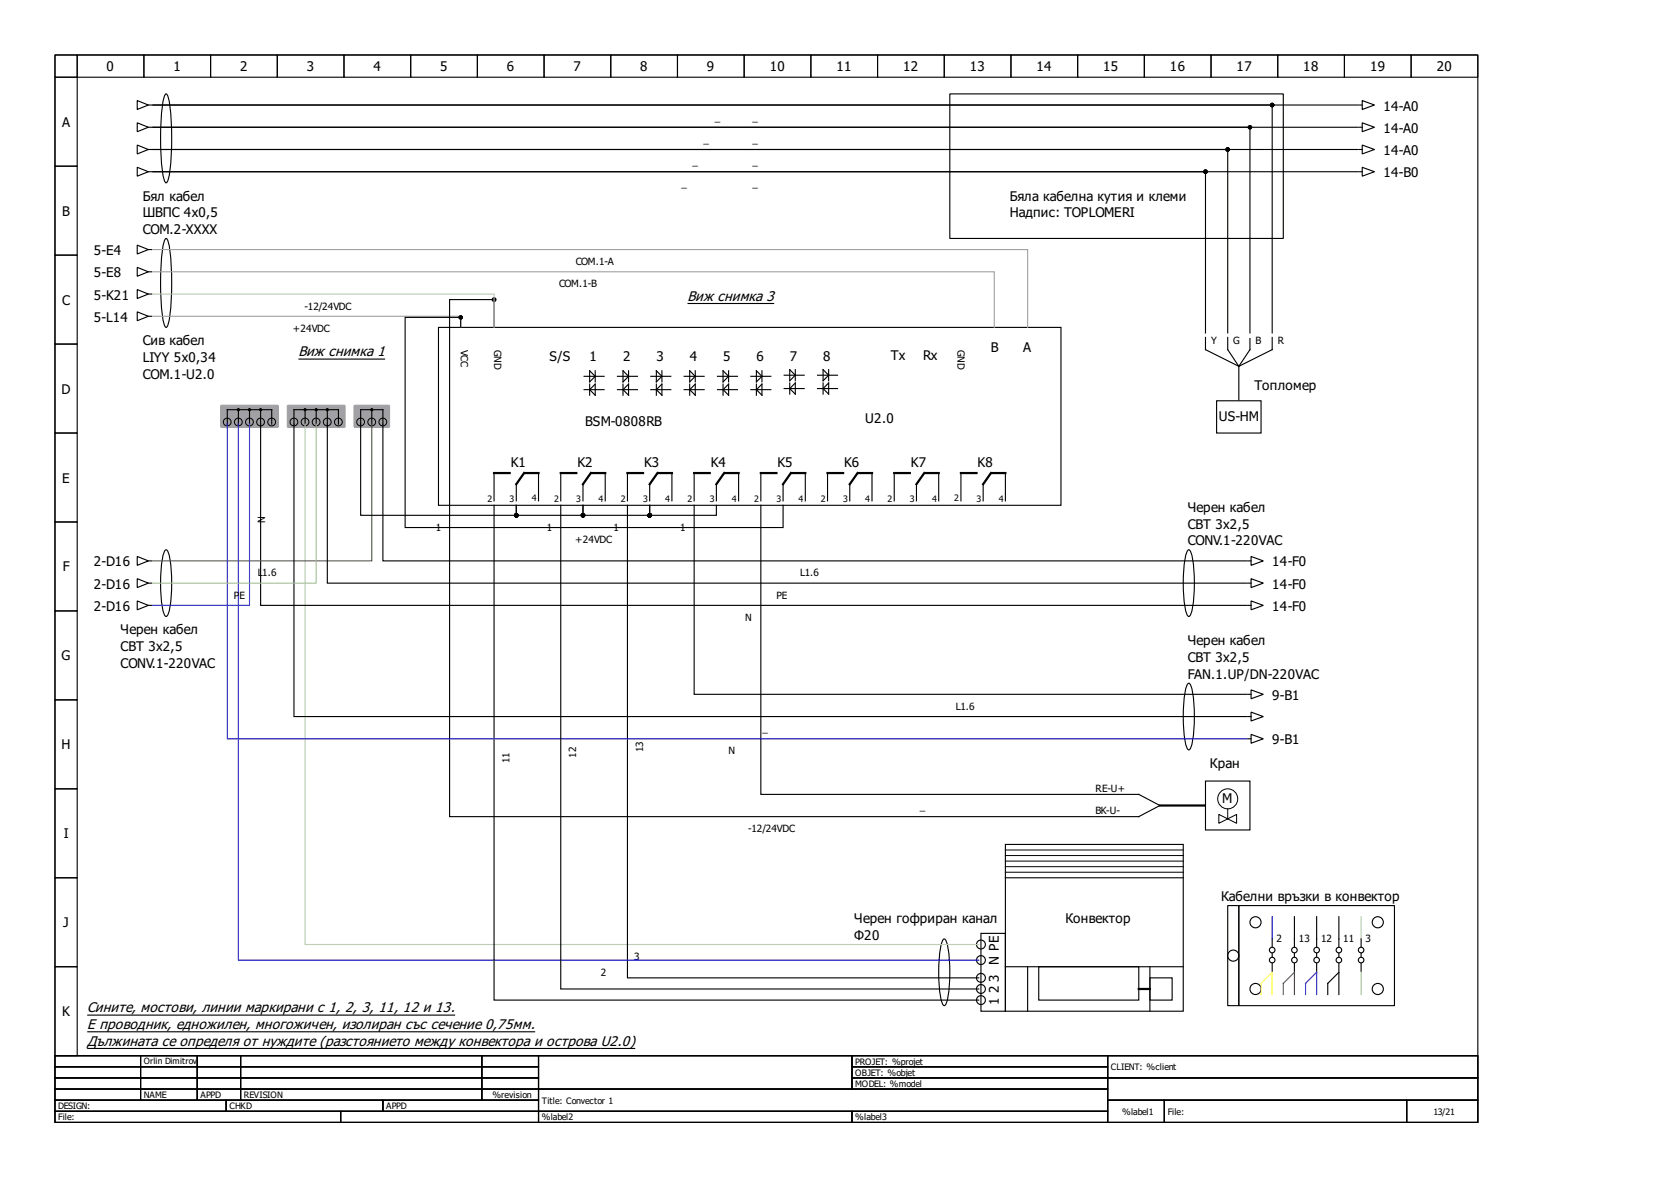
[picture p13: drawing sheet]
<svg xmlns="http://www.w3.org/2000/svg" width="297mm" height="210mm" viewBox="0 0 297 210" stroke-linecap="round" stroke-linejoin="round" font-family="sans-serif">
<defs><g id="words">
<g font-size="2.5">
<text x="122.4" y="53.5">Виж снимка 3</text>
<text x="53.1" y="63.4">Виж снимка 1</text>
<text x="15.5" y="180.2">Сините, мостови, линии маркирани с 1, 2, 3, 11, 12 и 13.</text>
<text x="15.5" y="183.2">Е проводник, едножилен, многожичен, изолиран със сечение 0,75мм.</text>
<text x="15.5" y="186.2">Дължината се определя от нуждите (разстоянието между конвектора и острова U2.0)</text>
</g>
<g font-size="2.4">
<text x="19" y="12.7">0</text>
<text x="30.9" y="12.7">1</text>
<text x="42.7" y="12.7">2</text>
<text x="54.6" y="12.7">3</text>
<text x="66.5" y="12.7">4</text>
<text x="78.4" y="12.7">5</text>
<text x="90.3" y="12.7">6</text>
<text x="102.1" y="12.7">7</text>
<text x="114" y="12.7">8</text>
<text x="125.9" y="12.7">9</text>
<text x="137.1" y="12.7">10</text>
<text x="149" y="12.7">11</text>
<text x="160.8" y="12.7">12</text>
<text x="172.7" y="12.7">13</text>
<text x="184.6" y="12.7">14</text>
<text x="196.5" y="12.7">15</text>
<text x="208.3" y="12.7">16</text>
<text x="220.2" y="12.7">17</text>
<text x="232.1" y="12.7">18</text>
<text x="244" y="12.7">19</text>
<text x="255.8" y="12.7">20</text>
<text x="11.1" y="22.6">A</text>
<text x="246.3" y="23.6">14-A0</text>
<text x="246.3" y="19.7">14-A0</text>
<text x="246.3" y="27.6">14-A0</text>
<text x="25.4" y="35.7">Бял кабел</text>
<text x="179.8" y="35.7">Бяла кабелна кутия и клеми</text>
<text x="246.3" y="31.6">14-B0</text>
<text x="11.1" y="38.4">B</text>
<text x="25.4" y="38.7">ШВПС 4x0,5</text>
<text x="25.4" y="41.7">COM.2-XXXX</text>
<text x="179.8" y="38.7">Надпис: TOPLOMERI</text>
<text x="16.7" y="45.4">5-E4</text>
<text x="16.7" y="49.4">5-E8</text>
<text x="16.7" y="53.3">5-K21</text>
<text x="11.1" y="54.2">C</text>
<text x="16.7" y="57.3">5-L14</text>
<text x="25.4" y="61.5">Сив кабел</text>
<text x="25.4" y="64.4">LIYY 5x0,34</text>
<text x="97.9" y="64.2">S/S</text>
<text x="105" y="64.2">1</text>
<text x="110.9" y="64.2">2</text>
<text x="116.9" y="64.2">3</text>
<text x="122.8" y="64.2">4</text>
<text x="128.8" y="64.2">5</text>
<text x="134.7" y="64.2">6</text>
<text x="140.6" y="64.2">7</text>
<text x="146.6" y="64.2">8</text>
<text x="158.7" y="64">Tx</text>
<text x="164.4" y="64">Rx</text>
<text x="176.5" y="62.6">B</text>
<text x="182.2" y="62.6">A</text>
<text x="11" y="70.1">D</text>
<text x="25.4" y="67.4">COM.1-U2.0</text>
<text x="223.4" y="69.4">Топломер</text>
<text x="104.2" y="75.9">BSM-0808RB</text>
<text x="154.1" y="75.3">U2.0</text>
<text x="217" y="74.9">US-HM</text>
<text x="91" y="83.2">K1</text>
<text x="102.8" y="83.2">K2</text>
<text x="114.7" y="83.2">K3</text>
<text x="126.6" y="83.2">K4</text>
<text x="138.5" y="83.2">K5</text>
<text x="150.3" y="83.2">K6</text>
<text x="162.2" y="83.2">K7</text>
<text x="174.1" y="83.2">K8</text>
<text x="11.1" y="85.9">E</text>
<text x="211.5" y="91.1">Черен кабел</text>
<text x="211.5" y="94.1">СВТ 3x2,5</text>
<text x="11.2" y="101.7">F</text>
<text x="16.7" y="100.8">2-D16</text>
<text x="211.5" y="97.1">CONV.1-220VAC</text>
<text x="226.6" y="100.8">14-F0</text>
<text x="16.7" y="104.8">2-D16</text>
<text x="226.6" y="104.8">14-F0</text>
<text x="16.7" y="108.8">2-D16</text>
<text x="21.5" y="112.9">Черен кабел</text>
<text x="226.6" y="108.8">14-F0</text>
<text x="11" y="117.6">G</text>
<text x="21.5" y="115.9">СВТ 3x2,5</text>
<text x="21.5" y="118.9">CONV.1-220VAC</text>
<text x="211.5" y="114.9">Черен кабел</text>
<text x="211.5" y="117.9">СВТ 3x2,5</text>
<text x="211.5" y="120.8">FAN.1.UP/DN-220VAC</text>
<text x="226.6" y="124.6">9-B1</text>
<text x="11" y="133.4">H</text>
<text x="215.5" y="136.7">Кран</text>
<text x="226.6" y="132.5">9-B1</text>
<text x="217.6" y="143">M</text>
<text x="11.4" y="149.2">I</text>
<text x="217.4" y="160.4">Кабелни връзки в конвектор</text>
<text x="11.3" y="165.1">J</text>
<text x="152.1" y="164.4">Черен гофриран канал</text>
<text x="152.1" y="167.4">Ф20</text>
<text x="189.7" y="164.4">Конвектор</text>
<text x="177.9" y="171.7" transform="rotate(-90 177.9 171.7)">N PE</text>
<text x="177.9" y="178.8" transform="rotate(-90 177.9 178.8)">1</text>
<text x="177.9" y="176.9" transform="rotate(-90 177.9 176.9)">2</text>
<text x="177.9" y="174.9" transform="rotate(-90 177.9 174.9)">3</text>
<text x="11.1" y="180.9">K</text>
</g>
<g font-size="1.8">
<text x="127.3" y="21.5">_</text>
<text x="134" y="21.5">_</text>
<text x="123.3" y="29.4">_</text>
<text x="125.3" y="25.4">_</text>
<text x="134" y="25.4">_</text>
<text x="134" y="29.4">_</text>
<text x="121.3" y="33.3">_</text>
<text x="134" y="33.3">_</text>
<text x="102.5" y="47.2">COM.1-A</text>
<text x="99.6" y="51.2">COM.1-B</text>
<text x="52.2" y="59.1">+24VDC</text>
<text x="54.2" y="55.1">-12/24VDC</text>
<text x="82" y="62.2" transform="rotate(90 82 62.2)">VCC</text>
<text x="88" y="62.2" transform="rotate(90 88 62.2)">GND</text>
<text x="170.5" y="62.2" transform="rotate(90 170.5 62.2)">GND</text>
<text x="215.7" y="61.3">Y</text>
<text x="219.6" y="61.3">G</text>
<text x="223.6" y="61.3">B</text>
<text x="227.5" y="61.3">R</text>
<text x="47.2" y="93.1" transform="rotate(-90 47.2 93.1)">N</text>
<text x="77.6" y="94.5">1</text>
<text x="97.4" y="94.5">1</text>
<text x="109.3" y="94.5">1</text>
<text x="121.1" y="94.5">1</text>
<text x="102.4" y="96.7">+24VDC</text>
<text x="41.7" y="106.6">P</text>
<text x="42.7" y="106.6">E</text>
<text x="45.9" y="102.6">L</text>
<text x="46.7" y="102.6">1.6</text>
<text x="138.3" y="106.6">PE</text>
<text x="142.5" y="102.6">L1.6</text>
<text x="132.7" y="110.5">N</text>
<text x="135.8" y="130.3">_</text>
<text x="170.2" y="126.4">L1.6</text>
<text x="90.8" y="135.9" transform="rotate(-90 90.8 135.9)">11</text>
<text x="102.6" y="134.9" transform="rotate(-90 102.6 134.9)">12</text>
<text x="114.5" y="133.9" transform="rotate(-90 114.5 133.9)">13</text>
<text x="129.8" y="134.3">N</text>
<text x="195.1" y="141">RE-U+</text>
<text x="133.2" y="148.2">-12/24VDC</text>
<text x="163.8" y="144.2">_</text>
<text x="195.1" y="145">BK-U-</text>
<text x="227.3" y="167.8">2</text>
<text x="231.3" y="167.8">13</text>
<text x="235.3" y="167.8">12</text>
<text x="239.2" y="167.8">11</text>
<text x="243.2" y="167.8">3</text>
<text x="107" y="173.7">2</text>
<text x="112.9" y="170.9">3</text>
</g>
<g font-size="1.6">
<text x="86.8" y="89.4">2</text>
<text x="90.8" y="89.4">3</text>
<text x="94.7" y="89.3">4</text>
<text x="98.7" y="89.4">2</text>
<text x="102.6" y="89.4">3</text>
<text x="106.6" y="89.4">4</text>
<text x="110.5" y="89.4">2</text>
<text x="114.5" y="89.4">3</text>
<text x="118.5" y="89.4">4</text>
<text x="122.4" y="89.4">2</text>
<text x="126.4" y="89.4">3</text>
<text x="130.3" y="89.4">4</text>
<text x="134.3" y="89.4">2</text>
<text x="138.3" y="89.4">3</text>
<text x="142.2" y="89.4">4</text>
<text x="146.2" y="89.4">2</text>
<text x="150.1" y="89.4">3</text>
<text x="154.1" y="89.4">4</text>
<text x="158.1" y="89.4">2</text>
<text x="162" y="89.4">3</text>
<text x="166" y="89.4">4</text>
<text x="169.9" y="89.3">2</text>
<text x="173.9" y="89.4">3</text>
<text x="177.9" y="89.4">4</text>
<text x="152.3" y="189.5">PROJET: %projet</text>
<text x="152.3" y="191.5">OBJET: %objet</text>
<text x="197.8" y="190.5">CLIENT: %client</text>
<text x="10.4" y="197.5">DESIGN:</text>
<text x="25.6" y="195.5">NAME</text>
<text x="35.7" y="195.5">APPD</text>
<text x="40.9" y="197.5">CHKD</text>
<text x="43.4" y="195.5">REVISION</text>
<text x="68.8" y="197.5">APPD</text>
<text x="87.7" y="195.5">%revision</text>
<text x="96.5" y="196.5">Title: Convector 1</text>
<text x="152.3" y="193.5">MODEL: %model</text>
<text x="10.4" y="199.4">File:</text>
<text x="96.5" y="199.4">%label2</text>
<text x="152.3" y="199.4">%label3</text>
<text x="199.8" y="198.4">%label1</text>
<text x="207.9" y="198.4">File:</text>
<text x="255.3" y="198.4">13/21</text>
</g>
<text font-size="1.5" x="25.6" y="189.5">Orlin Dimitrov</text>
</g></defs>
<g fill="none" stroke="#000" stroke-width=".2">
<path d="M9.8 9.8h253.4v178.1h-253.4zM9.8 9.8h3.9v3.9h-3.9zM9.8 13.7h3.9v15.9h-3.9zM13.7 9.8h11.9v3.9h-11.9zM24.4 17.9l2 .8-2 .8zM25.6 9.8h11.9v3.9h-11.9zM26.4 18.7h.6M29.4 16.8l.2-.1a2.54 2.54 0 0 1 .6 1.9 45.3 45.3 0 0 1-.3 13.5l-.3 .5a2.54 2.54 0 0 1-.7-1.9 45.3 45.3 0 0 1 .3-13.5zM37.5 9.8h11.9v3.9h-11.9zM49.4 9.8h11.9v3.9h-11.9zM61.3 9.8h11.8v3.9h-11.8zM73.1 9.8h11.9v3.9h-11.9z"/>
<path d="M85 9.8h11.9v3.9h-11.9zM96.9 9.8h11.9v3.9h-11.9zM108.8 9.8h11.8v3.9h-11.8zM120.6 9.8h11.9v3.9h-11.9zM132.5 9.8h11.9v3.9h-11.9zM144.4 9.8h11.9v3.9h-11.9zM156.3 9.8h11.9v3.9h-11.9zM168.2 9.8h11.8v3.9h-11.8zM169.1 16.7h59.4v25.8h-59.4zM180 9.8h11.9v3.9h-11.9zM191.9 9.8h11.9v3.9h-11.9zM203.8 9.8h11.9v3.9h-11.9z"/>
<path d="M215.7 9.8h11.8v3.9h-11.8zM227.5 9.8h11.9v3.9h-11.9zM239.4 9.8h11.9v3.9h-11.9zM241.8 18.7h-214.6h199.4v40.6M242 18.7h.6M242.6 17.9l2.2 .8-2.2 .8zM251.3 9.8h11.9v3.9h-11.9zM9.8 29.6h3.9v15.8h-3.9zM24.4 25.8l2 .8-2 .8zM24.4 29.8l2 .8-2 .8zM24.4 21.9l2 .8-2 .7zM26.4 26.6h.6"/>
<path d="M26.4 30.6h.6M26.4 22.7h.6M241.8 22.7h-214.6h195.4v36.6M241.8 26.6h-214.6h191.4v32.7M241.8 30.6h-214.6h187.5v28.7M242 26.6h.6M242 30.6h.6M242 22.7h.6M242.6 25.8l2.2 .8-2.2 .8zM242.6 21.9l2.2 .8-2.2 .7zM242.6 29.8l2.2 .8-2.2 .8zM9.8 45.4h3.9v15.9h-3.9z"/>
<path d="M24.4 47.6l2 .8-2 .8zM24.4 55.5l2 .8-2 .8zM24.4 43.6l2 .8-2 .8zM24.4 51.6l2 .8-2 .7zM26.4 48.4h.6M26.4 56.3h.6M26.4 44.4h.6M26.4 52.4h.6M29.4 42.6l.2-.1a2.54 2.54 0 0 1 .6 1.8 45.3 45.3 0 0 1-.3 13.5l-.3 .5a2.54 2.54 0 0 1-.7-1.9 45.3 45.3 0 0 1 .3-13.5zM78.1 58.3h110.8v31.7h-110.8zM82 58.3v-1.8h-9.9v37.4h67.4v-3.9M88 58.3v-5h-7.9v92.1h114.8"/>
<path d="M122.4 54h15.5M9.8 61.3h3.9v15.8h-3.9zM9.8 77.1h3.9v15.8h-3.9zM40.5 75.5v-2.6h7.9v2.6M42.5 72.9v2.6M44.4 72.9v2.6M46.4 72.9v34.9h175.6M53.1 63.9h15.5M54.3 72.9v2.6M56.3 72.9v2.6M58.3 72.9v30.9h163.7M60.3 75.5v-2.6h-7.9v54.7h169.6"/>
<path d="M66.2 72.9v2.6M104 69.4h3.6M104 67h3.6M105 66l1 1-1 1zM105 68.4v2M105 69.4l1-1v2zM106 66v2M110 69.4h3.5M110 67h3.5M110.9 66l1 1-1 1zM110.9 68.4v2M110.9 69.4l1-1v2z"/>
<path d="M111.9 66v2M115.9 69.4h3.6M115.9 67h3.6M116.9 66l1 1-1 1zM116.9 68.4v2M116.9 69.4l1-1v2zM117.9 66v2M121.8 69.4h3.6M121.8 67h3.6M122.8 66l1 1-1 1zM122.8 68.4v2M122.8 69.4l1-1v2z"/>
<path d="M123.8 66v2M127.8 69.4h3.5M127.8 67h3.5M128.8 66l1 1-1 1zM128.8 68.4v2M128.8 69.4l1-1v2zM129.8 66v2M133.7 69.4h3.6M133.7 67h3.6M134.7 66l1 1-1 1zM134.7 68.4v2M134.7 69.4l1-1v2z"/>
<path d="M135.7 66v2M139.6 69.2h3.6M139.6 66.8h3.6M140.6 65.8l1 1-1 1zM140.6 68.2v2M140.6 69.2l1-1v2zM141.6 65.8v2M145.6 69.2h3.6M145.6 66.8h3.6M146.6 65.8l1 1-1 1zM146.6 68.2v2M146.6 69.2l1-1v2z"/>
<path d="M147.6 65.8v2M214.7 60.1v2.1l5.9 3M216.7 71.4h7.9v5.7h-7.9zM218.6 60.1v2.1l2 3M220.6 65.2v6M222.6 60.3v1.9l-2 3M226.6 60.1v2.1l-6 3M9.8 92.9h3.9v15.9h-3.9zM24.4 99.1l2 .8-2 .8zM26.4 99.9h.6M29.4 98l.2-.1a2.17 2.17 0 0 1 .7 1.7 26.2 26.2 0 0 1-.3 9.7l-.4 .5a2.17 2.17 0 0 1-.7-1.8 26.2 26.2 0 0 1 .3-9.7zM88 90v88.1h86.3"/>
<path d="M88 84.2v5M91.9 86.2v3M95.9 84.2v5M99.9 90v86.1h74.4M99.9 84.2v5M103.8 86.2v3M107.8 84.2v5M111.7 90v84.1h62.6M111.7 84.2v5M115.7 86.2v3M119.7 84.2v5M123.6 90v33.6h98.4"/>
<path d="M123.6 84.2v5M127.6 90v1.7h-11.9v-1.7v1.7h-11.9v-1.7v1.7h-11.9v-1.7v1.7h-27.7v-18.8h4v27h153.8M127.6 86.2v3M131.5 84.2v5M135.5 90v51.4h59.4M135.5 84.2v5M139.5 86.2v3M143.4 84.2v5M147.4 84.2v5M151.3 86.2v3M155.3 84.2v5M159.2 84.2v5"/>
<path d="M163.2 86.2v3M167.2 84.2v5M171.1 84.2v5M175.1 86.2v3M179 84.2v5M211.5 98l.2-.1a2.17 2.17 0 0 1 .7 1.7 26.2 26.2 0 0 1-.3 9.7l-.4 .5a2.17 2.17 0 0 1-.7-1.8 26.2 26.2 0 0 1 .3-9.7zM222.2 99.9h.6M222.8 99.1l2.2 .8-2.2 .8zM9.8 108.8h3.9v15.8h-3.9zM24.4 103l2 .8-2 .8zM24.4 107l2 .8-2 .8zM26.4 103.8h.6"/>
<path d="M26.4 107.8h.6M222.2 103.8h.6M222.2 107.8h.6M222.8 107l2.2 .8-2.2 .8zM222.8 103l2.2 .8-2.2 .8zM9.8 124.6h3.9v15.8h-3.9zM211.5 121.8l.2-.2a2.17 2.17 0 0 1 .7 1.8 26.2 26.2 0 0 1-.3 9.6l-.4 .5a2.17 2.17 0 0 1-.7-1.7 26.2 26.2 0 0 1 .3-9.7zM214.7 139.1h7.9v8.7h-7.9zM222.2 123.6h.6M222.2 127.6h.6M222.2 131.5h.6M222.8 122.8l2.2 .8-2.2 .8z"/>
<path d="M222.8 126.8l2.2 .8-2.2 .8zM222.8 130.7l2.2 .8-2.2 .8zM9.8 140.4h3.9v15.9h-3.9zM9.8 156.3h3.9v15.8h-3.9zM179 150.3h31.7v29.7h-31.7zM179 156.3h31.7M195.1 141.4h7.7l3.8 2-3.8 2h-7.7M9.8 172.1h3.9v15.8h-3.9zM168 167.3l.2-.1a2.17 2.17 0 0 1 .7 1.7 26.2 26.2 0 0 1-.4 9.7l-.3 .4a2.17 2.17 0 0 1-.7-1.7 26.2 26.2 0 0 1 .3-9.7zM174.7 166.2h4.3v13.8h-4.3zM179 172.1h31.7M183 172.1v7.9"/>
<path d="M185 172.1h17.8v6h-17.8zM204.8 174.1h3.9v4h-3.9zM204.8 172.1v7.9M218.6 161.2h2v17.8h-2zM220.6 161.2h27.7v17.8h-27.7zM226.6 167.2v1.4M226.6 169.7v.6M226.6 171.5v1.4M230.5 163.2v5.4M230.5 169.7v.6M230.5 171.5v1.4M234.5 163.2v5.4"/>
<path d="M234.5 169.7v.6M234.5 171.5v1.4M236.4 177.1v-2l2-2v4M238.4 163.2v5.4M238.4 169.7v.6M238.4 171.5v1.4M242.4 167.2v1.4M242.4 169.7v.6M242.4 171.5v1.4M9.8 187.9h253.4v11.9h-253.4zM9.8 187.9h15.2v2h-15.2zM9.8 189.9h15.2v2h-15.2z"/>
<path d="M9.8 191.9h15.2v2h-15.2zM9.8 193.9h15.2v2h-15.2zM9.8 195.9h30.5v1.9h-30.5zM9.8 197.8h50.9v2h-50.9zM15.5 180.7h65.6M15.5 183.7h79.8M15.5 186.7h97.6M25 187.9h10.1v2h-10.1zM25 189.9h10.1v2h-10.1zM25 191.9h10.1v2h-10.1zM25 193.9h10.1v2h-10.1zM35.1 187.9h7.7v2h-7.7z"/>
<path d="M35.1 189.9h7.7v2h-7.7zM35.1 191.9h7.7v2h-7.7zM35.1 193.9h7.7v2h-7.7zM40.3 195.9h27.9v1.9h-27.9zM42.8 187.9h43v2h-43zM42.8 189.9h43v2h-43zM42.8 191.9h43v2h-43zM42.8 193.9h43v2h-43zM60.7 197.8h35.2v2h-35.2zM68.2 195.9h27.7v1.9h-27.7zM85.8 187.9h10.1v2h-10.1zM85.8 189.9h10.1v2h-10.1z"/>
<path d="M85.8 191.9h10.1v2h-10.1zM85.8 193.9h10.1v2h-10.1zM95.9 187.9h55.8v6h-55.8zM95.9 193.9h101.4v3.9h-101.4zM95.9 197.8h55.8v2h-55.8zM151.7 187.9h45.6v2h-45.6zM151.7 189.9h45.6v2h-45.6zM151.7 191.9h45.6v2h-45.6zM151.7 197.8h45.6v2h-45.6zM197.3 187.9h65.9v4h-65.9zM197.3 191.9h65.9v4h-65.9zM197.3 195.9h10v3.9h-10z"/>
<path d="M207.3 195.9h43.2v3.9h-43.2zM250.5 195.9h12.7v3.9h-12.7z"/>
<circle cx="174.7" cy="174.1" r=".79"/>
<circle cx="174.7" cy="176.1" r=".79"/>
<circle cx="174.7" cy="168.2" r=".79"/>
<circle cx="174.7" cy="170.9" r=".79"/>
<circle cx="174.7" cy="178.1" r=".79"/>
<circle cx="219.6" cy="170.1" r=".99"/>
<circle cx="223.6" cy="164.2" r=".99"/>
<circle cx="223.6" cy="176.1" r=".99"/>
<circle cx="226.6" cy="169.1" r=".49"/>
<circle cx="226.6" cy="170.9" r=".49"/>
<circle cx="230.5" cy="169.1" r=".49"/>
<circle cx="230.5" cy="170.9" r=".49"/>
<circle cx="234.5" cy="169.1" r=".49"/>
<circle cx="234.5" cy="170.9" r=".49"/>
<circle cx="238.4" cy="169.1" r=".49"/>
<circle cx="238.4" cy="170.9" r=".49"/>
<circle cx="242.4" cy="169.1" r=".49"/>
<circle cx="242.4" cy="170.9" r=".49"/>
<circle cx="245.4" cy="176.1" r=".99"/>
<circle cx="245.4" cy="164.2" r=".99"/>
</g>
<path d="M54.3 75.5v92.7h120M242.4 163.2v4" fill="none" stroke="#b1d1b1" stroke-width=".2"/>
<path d="M224.6 177.1v-2l2-2v4" fill="none" stroke="#ff0" stroke-width=".2"/>
<path d="M40.5 75.5v56h181.5M42.5 75.5v95.4h131.8M44.4 75.5v32.3h-17.2M226.6 163.2v4M232.5 177.1v-2l2-2v4" fill="none" stroke="#00f" stroke-width=".2"/>
<path d="M228.5 177.1v-2l2-2v4" fill="none" stroke="#f00" stroke-width=".2"/>
<path d="M56.3 75.5v28.3h-29.1M242.4 173.1v4" fill="none" stroke="#b1d175" stroke-width=".2"/>
<g fill="none" stroke="#000" stroke-width=".18">
<path d="M179 155.3h31.7M179 154.3h31.7M179 153.3h31.7M179 152.3h31.7M179 151.3h31.7M217 145v1.6l3.2-1.6v1.6z"/>
<circle cx="40.5" cy="75.1" r=".69"/>
<circle cx="42.4" cy="75.1" r=".69"/>
<circle cx="44.4" cy="75.1" r=".69"/>
<circle cx="46.4" cy="75.1" r=".69"/>
<circle cx="48.4" cy="75.1" r=".69"/>
<circle cx="52.3" cy="75.1" r=".69"/>
<circle cx="54.3" cy="75.1" r=".69"/>
<circle cx="56.3" cy="75.1" r=".69"/>
<circle cx="58.3" cy="75.1" r=".69"/>
<circle cx="60.3" cy="75.1" r=".69"/>
<circle cx="64.2" cy="75.1" r=".69"/>
<circle cx="66.2" cy="75.1" r=".69"/>
<circle cx="68.2" cy="75.1" r=".69"/>
<circle cx="218.6" cy="142.2" r="1.78"/>
</g>
<path d="M218.6 144v1.8" fill="none" stroke="#000" stroke-width=".18" stroke-dasharray=".4 .2"/>
<g fill="none" stroke="#000" stroke-width=".4">
<path d="M88 84.2h2.8M93.3 84.2l-1.4 2M93.5 84.2h2.4M99.9 84.2h2.7M105.2 84.2l-1.4 2M105.4 84.2h2.4M111.7 84.2h2.8M117.1 84.2l-1.4 2M117.3 84.2h2.4M123.6 84.2h2.8M129 84.2l-1.4 2M129.2 84.2h2.3"/>
<path d="M135.5 84.2h2.8M140.8 84.2l-1.3 2M141 84.2h2.4M147.4 84.2h2.7M152.7 84.2l-1.4 2M152.9 84.2h2.4M159.2 84.2h2.8M164.6 84.2l-1.4 2M164.8 84.2h2.4M171.1 84.2h2.8M176.5 84.2l-1.4 2M176.7 84.2h2.3"/>
<path d="M206.6 143.4h7.9M202.8 176.1h2"/>
</g>
<g fill="#a0a0a4" stroke="#a0a0a4" stroke-width=".2">
<path d="M63.1 72.2h6.2v3.8h-6.2z" fill-rule="evenodd"/>
<path d="M39.3 72.2l10.1-.1 .2 .2v3.6l-.2 .2h-9.9l-.2-.2z" fill-rule="evenodd"/>
<path d="M51.2 72.2l10.1-.1 .2 .2v3.6l-.2 .2h-9.9l-.2-.2z" fill-rule="evenodd"/>
</g>
<g fill="#000" stroke="#000" stroke-width=".18">
<circle cx="42.5" cy="72.9" r=".2"/>
<circle cx="44.4" cy="72.9" r=".2"/>
<circle cx="46.4" cy="72.9" r=".2"/>
<circle cx="54.3" cy="72.9" r=".2"/>
<circle cx="56.3" cy="72.9" r=".2"/>
<circle cx="58.3" cy="72.9" r=".2"/>
<circle cx="66.2" cy="72.9" r=".2"/>
</g>
<path d="M27.2 56.3h54.8v2M27.2 44.4h155.8v13.9M27.2 48.4h149.9v9.9" fill="none" stroke="#a1a1a1" stroke-width=".2"/>
<g fill="#000" stroke="#000" stroke-width=".2">
<circle cx="226.6" cy="18.7" r=".3"/>
<circle cx="214.7" cy="30.6" r=".3"/>
<circle cx="218.6" cy="26.6" r=".3"/>
<circle cx="222.6" cy="22.7" r=".3"/>
<circle cx="82" cy="56.5" r=".3"/>
<circle cx="88" cy="53.3" r=".3"/>
<circle cx="91.9" cy="91.7" r=".3"/>
<circle cx="103.8" cy="91.7" r=".3"/>
<circle cx="115.7" cy="91.7" r=".3"/>
</g>
<path d="M66.2 75.5v24.4h-39" fill="none" stroke="#a50" stroke-width=".2"/>
<path d="M27.2 52.4h60.8v5.9" fill="none" stroke="#abd1ab" stroke-width=".2"/>
<use href="#words"/>
</svg>
